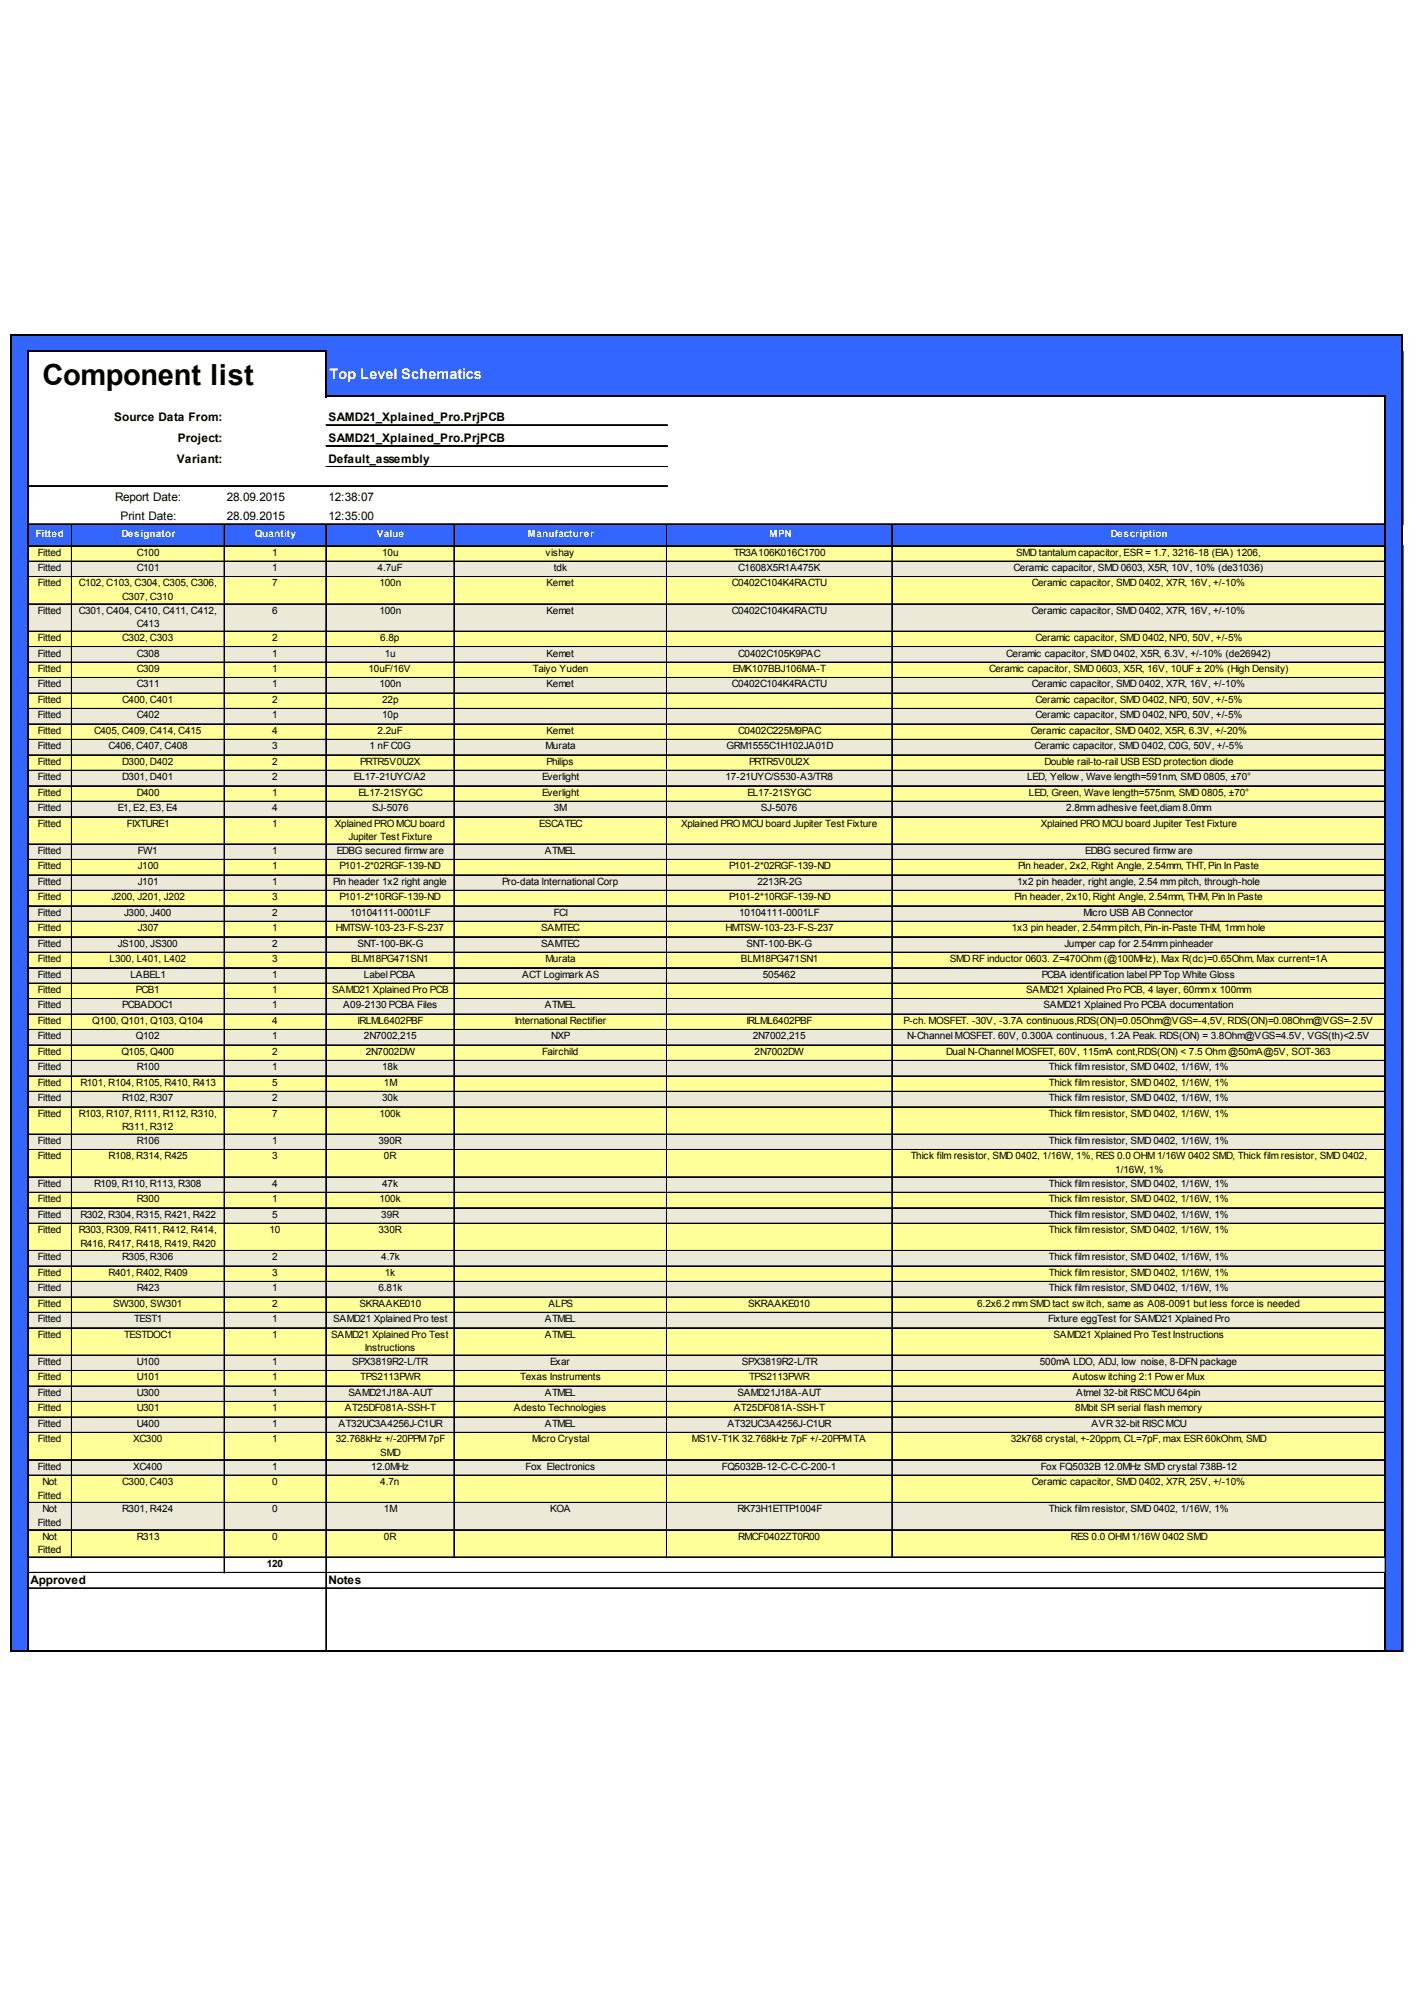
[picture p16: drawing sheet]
<svg xmlns="http://www.w3.org/2000/svg" width="210mm" height="297mm" viewBox="0 0 210 297" stroke-linecap="round" stroke-linejoin="round" font-family="sans-serif">
<defs><g id="words">
<text font-size="4.3" x="6.3" y="57">Component list</text>
<text font-size="2.2" fill="#fff" x="48.8" y="56.1">Top Level Schematics</text>
<g font-size="1.8">
<text x="16.9" y="62.4">Source Data From:</text>
<text x="26.3" y="65.5">Project:</text>
<text x="48.7" y="62.4">SAMD21_Xplained_Pro.PrjPCB</text>
<text x="48.7" y="65.5">SAMD21_Xplained_Pro.PrjPCB</text>
<text x="26.2" y="68.6">Variant:</text>
<text x="48.7" y="68.6">Default_assembly</text>
<text x="17.1" y="74.2">Report Date:</text>
<text x="17.9" y="77.1">Print Date:</text>
<text x="33.6" y="74.2">28.09.2015</text>
<text x="33.6" y="77.1">28.09.2015</text>
<text x="48.7" y="74.2">12:38:07</text>
<text x="48.7" y="77.1">12:35:00</text>
<text x="4.5" y="234.8">Approved</text>
<text x="48.7" y="234.8">Notes</text>
</g>
<g font-size="1.5" fill="#fff">
<text x="5.3" y="79.7">Fitted</text>
<text x="18" y="79.7">Designator</text>
<text x="37.8" y="79.7">Quantity</text>
<text x="55.8" y="79.7">Value</text>
<text x="78.2" y="79.7">Manufacturer</text>
<text x="114" y="79.7">MPN</text>
<text x="164.7" y="79.7">Description</text>
</g>
<g font-size="1.5">
<text x="5.6" y="82.3">Fitted</text>
<text x="20.3" y="82.3">C100</text>
<text x="40.3" y="82.3">1</text>
<text x="56.6" y="82.3">10u</text>
<text x="80.9" y="82.3">vishay</text>
<text x="108.8" y="82.3">TR3A106K016C1700</text>
<text x="150.6" y="82.3">SMD tantalum capacitor, ESR = 1.7, 3216-18 (EIA) 1206,</text>
<text x="5.6" y="84.6">Fitted</text>
<text x="5.6" y="86.9">Fitted</text>
<text x="11.7" y="86.9">C102, C103, C304, C305, C306,</text>
<text x="18.1" y="89">C307, C310</text>
<text x="20.3" y="84.6">C101</text>
<text x="40.3" y="84.6">1</text>
<text x="40.3" y="86.9">7</text>
<text x="56" y="84.6">4.7uF</text>
<text x="56.2" y="86.9">100n</text>
<text x="81" y="86.9">Kemet</text>
<text x="82.1" y="84.6">tdk</text>
<text x="108.5" y="86.9">C0402C104K4RACTU</text>
<text x="109.4" y="84.6">C1608X5R1A475K</text>
<text x="150.2" y="84.6">Ceramic capacitor, SMD 0603, X5R, 10V, 10% (de31036)</text>
<text x="152.9" y="86.9">Ceramic capacitor, SMD 0402, X7R, 16V, +/-10%</text>
<text x="5.6" y="91">Fitted</text>
<text x="5.6" y="95">Fitted</text>
<text x="11.7" y="91">C301, C404, C410, C411, C412,</text>
<text x="18.1" y="95">C302, C303</text>
<text x="20.3" y="93">C413</text>
<text x="40.3" y="91">6</text>
<text x="40.3" y="95">2</text>
<text x="56.2" y="91">100n</text>
<text x="56.4" y="95">6.8p</text>
<text x="81" y="91">Kemet</text>
<text x="108.5" y="91">C0402C104K4RACTU</text>
<text x="152.9" y="91">Ceramic capacitor, SMD 0402, X7R, 16V, +/-10%</text>
<text x="153.5" y="95">Ceramic capacitor, SMD 0402, NP0, 50V, +/-5%</text>
<text x="5.6" y="97.3">Fitted</text>
<text x="5.6" y="99.6">Fitted</text>
<text x="5.6" y="101.9">Fitted</text>
<text x="20.3" y="97.3">C308</text>
<text x="20.3" y="99.6">C309</text>
<text x="20.3" y="101.9">C311</text>
<text x="40.3" y="97.3">1</text>
<text x="40.3" y="99.6">1</text>
<text x="40.3" y="101.9">1</text>
<text x="54.6" y="99.6">10uF/16V</text>
<text x="56.2" y="101.9">100n</text>
<text x="57" y="97.3">1u</text>
<text x="79" y="99.6">Taiyo Yuden</text>
<text x="81" y="97.3">Kemet</text>
<text x="81" y="101.9">Kemet</text>
<text x="108.5" y="101.9">C0402C104K4RACTU</text>
<text x="108.6" y="99.6">EMK107BBJ106MA-T</text>
<text x="109.4" y="97.3">C0402C105K9PAC</text>
<text x="146.6" y="99.6">Ceramic capacitor, SMD 0603, X5R, 16V, 10UF ± 20% (High Density)</text>
<text x="149.2" y="97.3">Ceramic capacitor, SMD 0402, X5R, 6.3V, +/-10% (de26942)</text>
<text x="152.9" y="101.9">Ceramic capacitor, SMD 0402, X7R, 16V, +/-10%</text>
<text x="5.6" y="104.2">Fitted</text>
<text x="5.6" y="106.5">Fitted</text>
<text x="18.1" y="104.2">C400, C401</text>
<text x="20.3" y="106.5">C402</text>
<text x="40.3" y="104.2">2</text>
<text x="40.3" y="106.5">1</text>
<text x="56.6" y="104.2">22p</text>
<text x="56.6" y="106.5">10p</text>
<text x="153.5" y="104.2">Ceramic capacitor, SMD 0402, NP0, 50V, +/-5%</text>
<text x="153.5" y="106.5">Ceramic capacitor, SMD 0402, NP0, 50V, +/-5%</text>
<text x="5.6" y="108.8">Fitted</text>
<text x="5.6" y="111.1">Fitted</text>
<text x="5.6" y="113.4">Fitted</text>
<text x="14" y="108.8">C405, C409, C414, C415</text>
<text x="16.1" y="111.1">C406, C407, C408</text>
<text x="18.1" y="113.4">D300, D402</text>
<text x="40.3" y="108.8">4</text>
<text x="40.3" y="111.1">3</text>
<text x="40.3" y="113.4">2</text>
<text x="53.4" y="113.4">PRTR5V0U2X</text>
<text x="54.8" y="111.1">1 nFC0G</text>
<text x="56" y="108.8">2.2uF</text>
<text x="80.9" y="111.1">Murata</text>
<text x="81" y="108.8">Kemet</text>
<text x="81" y="113.4">Philips</text>
<text x="107.7" y="111.1">GRM1555C1H102JA01D</text>
<text x="109.4" y="108.8">C0402C225M9PAC</text>
<text x="111.1" y="113.4">PRTR5V0U2X</text>
<text x="152.8" y="108.8">Ceramic capacitor, SMD 0402, X5R, 6.3V, +/-20%</text>
<text x="153.3" y="111.1">Ceramic capacitor, SMD 0402, C0G, 50V, +/-5%</text>
<text x="154.8" y="113.4">Double rail-to-rail USB ESD protection diode</text>
<text x="5.6" y="115.6">Fitted</text>
<text x="5.6" y="117.9">Fitted</text>
<text x="18.1" y="115.6">D301, D401</text>
<text x="20.3" y="117.9">D400</text>
<text x="40.3" y="115.6">2</text>
<text x="40.3" y="117.9">1</text>
<text x="52.5" y="115.6">EL17-21UYC/A2</text>
<text x="53.1" y="117.9">EL17-21SYGC</text>
<text x="80.3" y="115.6">Everlight</text>
<text x="80.3" y="117.9">Everlight</text>
<text x="107.6" y="115.6">17-21UYC/S530-A3/TR8</text>
<text x="110.8" y="117.9">EL17-21SYGC</text>
<text x="152.3" y="115.6">LED, Yellow , Wave length=591nm, SMD 0805, ±70°</text>
<text x="152.5" y="117.9">LED, Green, Wave length=575nm, SMD 0805, ±70°</text>
<text x="5.6" y="120.2">Fitted</text>
<text x="5.6" y="122.5">Fitted</text>
<text x="17.5" y="120.2">E1, E2, E3, E4</text>
<text x="18.8" y="122.5">FIXTURE1</text>
<text x="40.3" y="120.2">4</text>
<text x="40.3" y="122.5">1</text>
<text x="49.6" y="122.5">Xplained PRO MCU board</text>
<text x="51.7" y="124.5">Jupiter Test Fixture</text>
<text x="55.2" y="120.2">SJ-5076</text>
<text x="79.9" y="122.5">ESCATEC</text>
<text x="82.1" y="120.2">3M</text>
<text x="101" y="122.5">Xplained PRO MCU board Jupiter Test Fixture</text>
<text x="112.8" y="120.2">SJ-5076</text>
<text x="154.3" y="122.5">Xplained PRO MCU board Jupiter Test Fixture</text>
<text x="158.1" y="120.2">2.8mmadhesive feet,diam8.0mm</text>
<text x="5.6" y="126.6">Fitted</text>
<text x="5.6" y="128.9">Fitted</text>
<text x="5.6" y="131.1">Fitted</text>
<text x="20.4" y="126.6">FW1</text>
<text x="20.4" y="128.9">J100</text>
<text x="20.4" y="131.1">J101</text>
<text x="40.3" y="126.6">1</text>
<text x="40.3" y="128.9">1</text>
<text x="40.3" y="131.1">1</text>
<text x="49.4" y="131.1">Pin header 1x2 right angle</text>
<text x="49.9" y="126.6">EDBG secured firmw are</text>
<text x="50.3" y="128.9">P101-2*02RGF-139-ND</text>
<text x="74.4" y="131.1">Pro-data International Corp</text>
<text x="80.8" y="126.6">ATMEL</text>
<text x="108.1" y="128.9">P101-2*02RGF-139-ND</text>
<text x="112.3" y="131.1">2213R-2G</text>
<text x="150.8" y="131.1">1x2 pin header, right angle, 2.54 mmpitch, through-hole</text>
<text x="150.9" y="128.9">Pin header, 2x2, Right Angle, 2.54mm, THT, Pin In Paste</text>
<text x="160.9" y="126.6">EDBG secured firmw are</text>
<text x="5.6" y="133.4">Fitted</text>
<text x="5.6" y="135.7">Fitted</text>
<text x="16.5" y="133.4">J200, J201, J202</text>
<text x="18.4" y="135.7">J300, J400</text>
<text x="40.3" y="133.4">3</text>
<text x="40.3" y="135.7">2</text>
<text x="50.3" y="133.4">P101-2*10RGF-139-ND</text>
<text x="51.9" y="135.7">10104111-0001LF</text>
<text x="82.1" y="135.7">FCI</text>
<text x="108.1" y="133.4">P101-2*10RGF-139-ND</text>
<text x="109.6" y="135.7">10104111-0001LF</text>
<text x="150.4" y="133.4">Pin header, 2x10, Right Angle, 2.54mm, THM, Pin In Paste</text>
<text x="160.6" y="135.7">Micro USB AB Connector</text>
<text x="5.6" y="138">Fitted</text>
<text x="5.6" y="140.3">Fitted</text>
<text x="5.6" y="142.6">Fitted</text>
<text x="16.2" y="142.6">L300, L401, L402</text>
<text x="17.5" y="140.3">JS100, JS300</text>
<text x="20.4" y="138">J307</text>
<text x="40.3" y="138">1</text>
<text x="40.3" y="140.3">2</text>
<text x="40.3" y="142.6">3</text>
<text x="49.8" y="138">HMTSW-103-23-F-S-237</text>
<text x="52.1" y="142.6">BLM18PG471SN1</text>
<text x="53" y="140.3">SNT-100-BK-G</text>
<text x="80.2" y="138">SAMTEC</text>
<text x="80.2" y="140.3">SAMTEC</text>
<text x="80.9" y="142.6">Murata</text>
<text x="107.6" y="138">HMTSW-103-23-F-S-237</text>
<text x="109.8" y="142.6">BLM18PG471SN1</text>
<text x="110.6" y="140.3">SNT-100-BK-G</text>
<text x="140.8" y="142.6">SMDRF inductor 0603. Z=470Ohm (@100MHz), Max R(dc)=0.65Ohm, Max current=1A</text>
<text x="150" y="138">1x3 pin header, 2.54mmpitch, Pin-in-Paste THM, 1mmhole</text>
<text x="157.8" y="140.3">Jumper cap for 2.54mmpinheader</text>
<text x="5.6" y="144.9">Fitted</text>
<text x="5.6" y="147.2">Fitted</text>
<text x="5.6" y="149.5">Fitted</text>
<text x="18.1" y="149.5">PCBADOC1</text>
<text x="19.3" y="144.9">LABEL1</text>
<text x="20.1" y="147.2">PCB1</text>
<text x="40.3" y="144.9">1</text>
<text x="40.3" y="147.2">1</text>
<text x="40.3" y="149.5">1</text>
<text x="49.2" y="147.2">SAMD21 Xplained Pro PCB</text>
<text x="50.9" y="149.5">A09-2130 PCBA Files</text>
<text x="54" y="144.9">Label PCBA</text>
<text x="77.4" y="144.9">ACT Logimark AS</text>
<text x="80.8" y="149.5">ATMEL</text>
<text x="113.1" y="144.9">505462</text>
<text x="152.1" y="147.2">SAMD21 Xplained Pro PCB, 4 layer, 60mm x 100mm</text>
<text x="154.4" y="144.9">PCBA identification label PPTop White Gloss</text>
<text x="154.7" y="149.5">SAMD21 Xplained Pro PCBA documentation</text>
<text x="5.6" y="151.8">Fitted</text>
<text x="5.6" y="154.1">Fitted</text>
<text x="13.7" y="151.8">Q100, Q101, Q103, Q104</text>
<text x="20.1" y="154.1">Q102</text>
<text x="40.3" y="151.8">4</text>
<text x="40.3" y="154.1">1</text>
<text x="53" y="151.8">IRLML6402PBF</text>
<text x="54" y="154.1">2N7002,215</text>
<text x="76.3" y="151.8">International Rectifier</text>
<text x="81.7" y="154.1">NXP</text>
<text x="110.6" y="151.8">IRLML6402PBF</text>
<text x="111.6" y="154.1">2N7002,215</text>
<text x="133.9" y="151.8">P-ch. MOSFET. -30V, -3.7A continuous,RDS(ON)=0.05Ohm@VGS=-4,5V, RDS(ON)=0.08Ohm@VGS=-2.5V</text>
<text x="134.5" y="154.1">N-Channel MOSFET. 60V, 0.300A continuous, 1.2A Peak. RDS(ON) = 3.8Ohm@VGS=4.5V, VGS(th)&lt;2.5V</text>
<text x="5.6" y="156.4">Fitted</text>
<text x="5.6" y="158.6">Fitted</text>
<text x="5.6" y="160.9">Fitted</text>
<text x="11.9" y="160.9">R101, R104, R105, R410, R413</text>
<text x="18" y="156.4">Q105, Q400</text>
<text x="20.3" y="158.6">R100</text>
<text x="40.3" y="156.4">2</text>
<text x="40.3" y="158.6">1</text>
<text x="40.3" y="160.9">5</text>
<text x="54.2" y="156.4">2N7002DW</text>
<text x="56.6" y="158.6">18k</text>
<text x="56.9" y="160.9">1M</text>
<text x="80.3" y="156.4">Fairchild</text>
<text x="111.9" y="156.4">2N7002DW</text>
<text x="140.3" y="156.4">Dual N-Channel MOSFET, 60V, 115mA cont,RDS(ON) &lt; 7.5 Ohm@50mA@5V, SOT-363</text>
<text x="155.5" y="158.6">Thick film resistor, SMD 0402, 1/16W, 1%</text>
<text x="155.5" y="160.9">Thick film resistor, SMD 0402, 1/16W, 1%</text>
<text x="5.6" y="163.2">Fitted</text>
<text x="5.6" y="165.5">Fitted</text>
<text x="11.7" y="165.5">R103, R107, R111, R112, R310,</text>
<text x="18.1" y="163.2">R102, R307</text>
<text x="18.1" y="167.5">R311, R312</text>
<text x="40.3" y="163.2">2</text>
<text x="40.3" y="165.5">7</text>
<text x="56.2" y="165.5">100k</text>
<text x="56.6" y="163.2">30k</text>
<text x="155.5" y="163.2">Thick film resistor, SMD 0402, 1/16W, 1%</text>
<text x="155.5" y="165.5">Thick film resistor, SMD 0402, 1/16W, 1%</text>
<text x="5.6" y="169.6">Fitted</text>
<text x="5.6" y="171.9">Fitted</text>
<text x="16.1" y="171.9">R108, R314, R425</text>
<text x="20.3" y="169.6">R106</text>
<text x="40.3" y="169.6">1</text>
<text x="40.3" y="171.9">3</text>
<text x="56.1" y="169.6">390R</text>
<text x="56.9" y="171.9">0R</text>
<text x="135" y="171.9">Thick film resistor, SMD 0402, 1/16W, 1%, RES 0.0 OHM1/16W 0402 SMD, Thick film resistor, SMD 0402,</text>
<text x="155.5" y="169.6">Thick film resistor, SMD 0402, 1/16W, 1%</text>
<text x="165.3" y="173.9">1/16W, 1%</text>
<text x="5.6" y="175.9">Fitted</text>
<text x="5.6" y="178.2">Fitted</text>
<text x="14" y="175.9">R109, R110, R113, R308</text>
<text x="20.3" y="178.2">R300</text>
<text x="40.3" y="175.9">4</text>
<text x="40.3" y="178.2">1</text>
<text x="56.2" y="178.2">100k</text>
<text x="56.6" y="175.9">47k</text>
<text x="155.5" y="175.9">Thick film resistor, SMD 0402, 1/16W, 1%</text>
<text x="155.5" y="178.2">Thick film resistor, SMD 0402, 1/16W, 1%</text>
<text x="5.6" y="180.5">Fitted</text>
<text x="5.6" y="182.8">Fitted</text>
<text x="11.7" y="182.8">R303, R309, R411, R412, R414,</text>
<text x="11.9" y="180.5">R302, R304, R315, R421, R422</text>
<text x="11.9" y="184.8">R416, R417, R418, R419, R420</text>
<text x="39.9" y="182.8">10</text>
<text x="40.3" y="180.5">5</text>
<text x="56.1" y="182.8">330R</text>
<text x="56.5" y="180.5">39R</text>
<text x="155.5" y="180.5">Thick film resistor, SMD 0402, 1/16W, 1%</text>
<text x="155.5" y="182.8">Thick film resistor, SMD 0402, 1/16W, 1%</text>
<text x="5.6" y="186.8">Fitted</text>
<text x="5.6" y="189.1">Fitted</text>
<text x="5.6" y="191.4">Fitted</text>
<text x="16.1" y="189.1">R401, R402, R409</text>
<text x="18.1" y="186.8">R305, R306</text>
<text x="20.3" y="191.4">R423</text>
<text x="40.3" y="186.8">2</text>
<text x="40.3" y="189.1">3</text>
<text x="40.3" y="191.4">1</text>
<text x="56.1" y="191.4">6.81k</text>
<text x="56.5" y="186.8">4.7k</text>
<text x="57" y="189.1">1k</text>
<text x="155.5" y="186.8">Thick film resistor, SMD 0402, 1/16W, 1%</text>
<text x="155.5" y="189.1">Thick film resistor, SMD 0402, 1/16W, 1%</text>
<text x="155.5" y="191.4">Thick film resistor, SMD 0402, 1/16W, 1%</text>
<text x="5.6" y="193.7">Fitted</text>
<text x="5.6" y="196">Fitted</text>
<text x="16.8" y="193.7">SW300, SW301</text>
<text x="19.9" y="196">TEST1</text>
<text x="40.3" y="193.7">2</text>
<text x="40.3" y="196">1</text>
<text x="49.4" y="196">SAMD21 Xplained Pro test</text>
<text x="53.3" y="193.7">SKRAAKE010</text>
<text x="80.8" y="196">ATMEL</text>
<text x="81.3" y="193.7">ALPS</text>
<text x="110.9" y="193.7">SKRAAKE010</text>
<text x="144.9" y="193.7">6.2x6.2 mmSMD tact sw itch, same as A08-0091 but less force is needed</text>
<text x="155.4" y="196">Fixture eggTest for SAMD21 Xplained Pro</text>
<text x="5.6" y="198.3">Fitted</text>
<text x="5.6" y="202.3">Fitted</text>
<text x="18.4" y="198.3">TESTDOC1</text>
<text x="20.3" y="202.3">U100</text>
<text x="40.3" y="198.3">1</text>
<text x="40.3" y="202.3">1</text>
<text x="49.1" y="198.3">SAMD21 Xplained Pro Test</text>
<text x="52.2" y="202.3">SPX3819R2-L/TR</text>
<text x="54.1" y="200.3">Instructions</text>
<text x="80.8" y="198.3">ATMEL</text>
<text x="81.6" y="202.3">Exar</text>
<text x="110" y="202.3">SPX3819R2-L/TR</text>
<text x="154.1" y="202.3">500mA LDO, ADJ, low noise, 8-DFN package</text>
<text x="156.2" y="198.3">SAMD21 Xplained Pro Test Instructions</text>
<text x="5.6" y="204.6">Fitted</text>
<text x="5.6" y="206.9">Fitted</text>
<text x="5.6" y="209.2">Fitted</text>
<text x="20.3" y="204.6">U101</text>
<text x="20.3" y="206.9">U300</text>
<text x="20.3" y="209.2">U301</text>
<text x="40.3" y="204.6">1</text>
<text x="40.3" y="206.9">1</text>
<text x="40.3" y="209.2">1</text>
<text x="51.1" y="209.2">AT25DF081A-SSH-T</text>
<text x="51.7" y="206.9">SAMD21J18A-AUT</text>
<text x="53.4" y="204.6">TPS2113PWR</text>
<text x="76.2" y="209.2">Adesto Technologies</text>
<text x="77.1" y="204.6">Texas Instruments</text>
<text x="80.8" y="206.9">ATMEL</text>
<text x="108.8" y="209.2">AT25DF081A-SSH-T</text>
<text x="109.3" y="206.9">SAMD21J18A-AUT</text>
<text x="111.1" y="204.6">TPS2113PWR</text>
<text x="159" y="204.6">Autosw itching 2:1 Pow er Mux</text>
<text x="159.4" y="209.2">8Mbit SPI serial flash memory</text>
<text x="159.5" y="206.9">Atmel 32-bit RISCMCU 64pin</text>
<text x="5.6" y="211.5">Fitted</text>
<text x="5.6" y="213.8">Fitted</text>
<text x="19.7" y="213.8">XC300</text>
<text x="20.3" y="211.5">U400</text>
<text x="40.3" y="211.5">1</text>
<text x="40.3" y="213.8">1</text>
<text x="49.8" y="213.8">32.768kHz +/-20PPM7pF</text>
<text x="50.2" y="211.5">AT32UC3A4256J-C1UR</text>
<text x="56.4" y="215.8">SMD</text>
<text x="78.9" y="213.8">Micro Crystal</text>
<text x="80.8" y="211.5">ATMEL</text>
<text x="102.6" y="213.8">MS1V-T1K 32.768kHz 7pF +/-20PPMTA</text>
<text x="107.8" y="211.5">AT32UC3A4256J-C1UR</text>
<text x="149.8" y="213.8">32k768 crystal, +-20ppm, CL=7pF, max ESR 60kOhm, SMD</text>
<text x="161.8" y="211.5">AVR 32-bit RISCMCU</text>
<text x="5.6" y="217.8">Fitted</text>
<text x="6.3" y="220.1">Not</text>
<text x="18.1" y="220.1">C300, C403</text>
<text x="19.7" y="217.8">XC400</text>
<text x="40.3" y="217.8">1</text>
<text x="40.3" y="220.1">0</text>
<text x="55" y="217.8">12.0MHz</text>
<text x="56.4" y="220.1">4.7n</text>
<text x="77.9" y="217.8">Fox Electronics</text>
<text x="107" y="217.8">FQ5032B-12-C-C-C-200-1</text>
<text x="152.9" y="220.1">Ceramic capacitor, SMD 0402, X7R, 25V, +/-10%</text>
<text x="154.3" y="217.8">Fox FQ5032B 12.0MHz SMD crystal 738B-12</text>
<text x="5.6" y="222.1">Fitted</text>
<text x="5.6" y="226.2">Fitted</text>
<text x="6.3" y="224.2">Not</text>
<text x="18.1" y="224.2">R301, R424</text>
<text x="40.3" y="224.2">0</text>
<text x="56.9" y="224.2">1M</text>
<text x="81.6" y="224.2">KOA</text>
<text x="109.3" y="224.2">RK73H1ETTP1004F</text>
<text x="155.5" y="224.2">Thick film resistor, SMD 0402, 1/16W, 1%</text>
<text x="5.6" y="230.2">Fitted</text>
<text x="6.3" y="228.2">Not</text>
<text x="20.3" y="228.2">R313</text>
<text x="39.5" y="232.2">120</text>
<text x="40.3" y="228.2">0</text>
<text x="56.9" y="228.2">0R</text>
<text x="109.4" y="228.2">RMCF0402ZT0R00</text>
<text x="158.7" y="228.2">RES 0.0 OHM1/16W 0402 SMD</text>
</g>
</g></defs>
<g fill="#36f">
<path d="M1.6 49.7h206.4v2.5h-206.4z"/>
<path d="M1.6 52h2.7v6.9h-2.7z"/>
</g>
<path d="M4.1 52h44.3v6.9h-44.3z" fill="#fff"/>
<g fill="#36f">
<path d="M48.3 52h159.7v6.9h-159.7z"/>
<path d="M1.6 58.8h2.7v10.5h-2.7z"/>
</g>
<g fill="#fff">
<path d="M4.1 58.8h29.2v10.5h-29.2z"/>
<path d="M48.3 58.8h157.2v10.5h-157.2z"/>
</g>
<g fill="#36f">
<path d="M205.3 58.8h2.7v10.5h-2.7z"/>
<path d="M1.6 69.1h2.7v8.7h-2.7z"/>
</g>
<path d="M4.1 69.1h201.4v8.7h-201.4z" fill="#fff"/>
<g fill="#36f">
<path d="M205.3 69.1h2.7v8.7h-2.7z"/>
<path d="M1.6 77.6h206.4v3.4h-206.4z"/>
<path d="M1.6 80.9h2.7v2.4h-2.7z"/>
</g>
<path d="M4.1 80.9h201.4v2.4h-201.4z" fill="#ff9"/>
<g fill="#36f">
<path d="M205.3 80.9h2.7v2.4h-2.7z"/>
<path d="M1.6 83.2h2.7v2.4h-2.7z"/>
</g>
<path d="M4.1 83.2h201.4v2.4h-201.4z" fill="#ece9d8"/>
<g fill="#36f">
<path d="M205.3 83.2h2.7v2.4h-2.7z"/>
<path d="M1.6 85.5h2.7v4.1h-2.7z"/>
</g>
<path d="M4.1 85.5h201.4v4.1h-201.4z" fill="#ff9"/>
<g fill="#36f">
<path d="M205.3 85.5h2.7v4.1h-2.7z"/>
<path d="M1.6 89.5h2.7v4.2h-2.7z"/>
</g>
<path d="M4.1 89.5h201.4v4.2h-201.4z" fill="#ece9d8"/>
<g fill="#36f">
<path d="M205.3 89.5h2.7v4.2h-2.7z"/>
<path d="M1.6 93.5h2.7v2.5h-2.7z"/>
</g>
<path d="M4.1 93.5h201.4v2.5h-201.4z" fill="#ff9"/>
<g fill="#36f">
<path d="M205.3 93.5h2.7v2.5h-2.7z"/>
<path d="M1.6 95.8h2.7v2.5h-2.7z"/>
</g>
<path d="M4.1 95.8h201.4v2.5h-201.4z" fill="#ece9d8"/>
<g fill="#36f">
<path d="M205.3 95.8h2.7v2.5h-2.7z"/>
<path d="M1.6 98.1h2.7v2.5h-2.7z"/>
</g>
<path d="M4.1 98.1h201.4v2.5h-201.4z" fill="#ff9"/>
<g fill="#36f">
<path d="M205.3 98.1h2.7v2.5h-2.7z"/>
<path d="M1.6 100.4h2.7v2.4h-2.7z"/>
</g>
<path d="M4.1 100.4h201.4v2.4h-201.4z" fill="#ece9d8"/>
<g fill="#36f">
<path d="M205.3 100.4h2.7v2.4h-2.7z"/>
<path d="M1.6 102.7h2.7v2.4h-2.7z"/>
</g>
<path d="M4.1 102.7h201.4v2.4h-201.4z" fill="#ff9"/>
<g fill="#36f">
<path d="M205.3 102.7h2.7v2.4h-2.7z"/>
<path d="M1.6 105h2.7v2.4h-2.7z"/>
</g>
<path d="M4.1 105h201.4v2.4h-201.4z" fill="#ece9d8"/>
<g fill="#36f">
<path d="M205.3 105h2.7v2.4h-2.7z"/>
<path d="M1.6 107.3h2.7v2.4h-2.7z"/>
</g>
<path d="M4.1 107.3h201.4v2.4h-201.4z" fill="#ff9"/>
<g fill="#36f">
<path d="M205.3 107.3h2.7v2.4h-2.7z"/>
<path d="M1.6 109.6h2.7v2.4h-2.7z"/>
</g>
<path d="M4.1 109.6h201.4v2.4h-201.4z" fill="#ece9d8"/>
<g fill="#36f">
<path d="M205.3 109.6h2.7v2.4h-2.7z"/>
<path d="M1.6 111.9h2.7v2.4h-2.7z"/>
</g>
<path d="M4.1 111.9h201.4v2.4h-201.4z" fill="#ff9"/>
<g fill="#36f">
<path d="M205.3 111.9h2.7v2.4h-2.7z"/>
<path d="M1.6 114.2h2.7v2.4h-2.7z"/>
</g>
<path d="M4.1 114.2h201.4v2.4h-201.4z" fill="#ece9d8"/>
<g fill="#36f">
<path d="M205.3 114.2h2.7v2.4h-2.7z"/>
<path d="M1.6 116.5h2.7v2.4h-2.7z"/>
</g>
<path d="M4.1 116.5h201.4v2.4h-201.4z" fill="#ff9"/>
<g fill="#36f">
<path d="M205.3 116.5h2.7v2.4h-2.7z"/>
<path d="M1.6 118.7h2.7v2.5h-2.7z"/>
</g>
<path d="M4.1 118.7h201.4v2.5h-201.4z" fill="#ece9d8"/>
<g fill="#36f">
<path d="M205.3 118.7h2.7v2.5h-2.7z"/>
<path d="M1.6 121h2.7v4.2h-2.7z"/>
</g>
<path d="M4.1 121h201.4v4.2h-201.4z" fill="#ff9"/>
<g fill="#36f">
<path d="M205.3 121h2.7v4.2h-2.7z"/>
<path d="M1.6 125.1h2.7v2.4h-2.7z"/>
</g>
<path d="M4.1 125.1h201.4v2.4h-201.4z" fill="#ece9d8"/>
<g fill="#36f">
<path d="M205.3 125.1h2.7v2.4h-2.7z"/>
<path d="M1.6 127.4h2.7v2.4h-2.7z"/>
</g>
<path d="M4.1 127.4h201.4v2.4h-201.4z" fill="#ff9"/>
<g fill="#36f">
<path d="M205.3 127.4h2.7v2.4h-2.7z"/>
<path d="M1.6 129.7h2.7v2.4h-2.7z"/>
</g>
<path d="M4.1 129.7h201.4v2.4h-201.4z" fill="#ece9d8"/>
<g fill="#36f">
<path d="M205.3 129.7h2.7v2.4h-2.7z"/>
<path d="M1.6 132h2.7v2.4h-2.7z"/>
</g>
<path d="M4.1 132h201.4v2.4h-201.4z" fill="#ff9"/>
<g fill="#36f">
<path d="M205.3 132h2.7v2.4h-2.7z"/>
<path d="M1.6 134.3h2.7v2.4h-2.7z"/>
</g>
<path d="M4.1 134.3h201.4v2.4h-201.4z" fill="#ece9d8"/>
<g fill="#36f">
<path d="M205.3 134.3h2.7v2.4h-2.7z"/>
<path d="M1.6 136.5h2.7v2.5h-2.7z"/>
</g>
<path d="M4.1 136.5h201.4v2.5h-201.4z" fill="#ff9"/>
<g fill="#36f">
<path d="M205.3 136.5h2.7v2.5h-2.7z"/>
<path d="M1.6 138.8h2.7v2.5h-2.7z"/>
</g>
<path d="M4.1 138.8h201.4v2.5h-201.4z" fill="#ece9d8"/>
<g fill="#36f">
<path d="M205.3 138.8h2.7v2.5h-2.7z"/>
<path d="M1.6 141.1h2.7v2.5h-2.7z"/>
</g>
<path d="M4.1 141.1h201.4v2.5h-201.4z" fill="#ff9"/>
<g fill="#36f">
<path d="M205.3 141.1h2.7v2.5h-2.7z"/>
<path d="M1.6 143.4h2.7v2.4h-2.7z"/>
</g>
<path d="M4.1 143.4h201.4v2.4h-201.4z" fill="#ece9d8"/>
<g fill="#36f">
<path d="M205.3 143.4h2.7v2.4h-2.7z"/>
<path d="M1.6 145.7h2.7v2.4h-2.7z"/>
</g>
<path d="M4.1 145.7h201.4v2.4h-201.4z" fill="#ff9"/>
<g fill="#36f">
<path d="M205.3 145.7h2.7v2.4h-2.7z"/>
<path d="M1.6 148h2.7v2.4h-2.7z"/>
</g>
<path d="M4.1 148h201.4v2.4h-201.4z" fill="#ece9d8"/>
<g fill="#36f">
<path d="M205.3 148h2.7v2.4h-2.7z"/>
<path d="M1.6 150.3h2.7v2.4h-2.7z"/>
</g>
<path d="M4.1 150.3h201.4v2.4h-201.4z" fill="#ff9"/>
<g fill="#36f">
<path d="M205.3 150.3h2.7v2.4h-2.7z"/>
<path d="M1.6 152.6h2.7v2.4h-2.7z"/>
</g>
<path d="M4.1 152.6h201.4v2.4h-201.4z" fill="#ece9d8"/>
<g fill="#36f">
<path d="M205.3 152.6h2.7v2.4h-2.7z"/>
<path d="M1.6 154.9h2.7v2.4h-2.7z"/>
</g>
<path d="M4.1 154.9h201.4v2.4h-201.4z" fill="#ff9"/>
<g fill="#36f">
<path d="M205.3 154.9h2.7v2.4h-2.7z"/>
<path d="M1.6 157.2h2.7v2.4h-2.7z"/>
</g>
<path d="M4.1 157.2h201.4v2.4h-201.4z" fill="#ece9d8"/>
<g fill="#36f">
<path d="M205.3 157.2h2.7v2.4h-2.7z"/>
<path d="M1.6 159.5h2.7v2.4h-2.7z"/>
</g>
<path d="M4.1 159.5h201.4v2.4h-201.4z" fill="#ff9"/>
<g fill="#36f">
<path d="M205.3 159.5h2.7v2.4h-2.7z"/>
<path d="M1.6 161.8h2.7v2.4h-2.7z"/>
</g>
<path d="M4.1 161.8h201.4v2.4h-201.4z" fill="#ece9d8"/>
<g fill="#36f">
<path d="M205.3 161.8h2.7v2.4h-2.7z"/>
<path d="M1.6 164h2.7v4.2h-2.7z"/>
</g>
<path d="M4.1 164h201.4v4.2h-201.4z" fill="#ff9"/>
<g fill="#36f">
<path d="M205.3 164h2.7v4.2h-2.7z"/>
<path d="M1.6 168.1h2.7v2.4h-2.7z"/>
</g>
<path d="M4.1 168.1h201.4v2.4h-201.4z" fill="#ece9d8"/>
<g fill="#36f">
<path d="M205.3 168.1h2.7v2.4h-2.7z"/>
<path d="M1.6 170.4h2.7v4.2h-2.7z"/>
</g>
<path d="M4.1 170.4h201.4v4.2h-201.4z" fill="#ff9"/>
<g fill="#36f">
<path d="M205.3 170.4h2.7v4.2h-2.7z"/>
<path d="M1.6 174.4h2.7v2.4h-2.7z"/>
</g>
<path d="M4.1 174.4h201.4v2.4h-201.4z" fill="#ece9d8"/>
<g fill="#36f">
<path d="M205.3 174.4h2.7v2.4h-2.7z"/>
<path d="M1.6 176.7h2.7v2.4h-2.7z"/>
</g>
<path d="M4.1 176.7h201.4v2.4h-201.4z" fill="#ff9"/>
<g fill="#36f">
<path d="M205.3 176.7h2.7v2.4h-2.7z"/>
<path d="M1.6 179h2.7v2.4h-2.7z"/>
</g>
<path d="M4.1 179h201.4v2.4h-201.4z" fill="#ece9d8"/>
<g fill="#36f">
<path d="M205.3 179h2.7v2.4h-2.7z"/>
<path d="M1.6 181.3h2.7v4.2h-2.7z"/>
</g>
<path d="M4.1 181.3h201.4v4.2h-201.4z" fill="#ff9"/>
<g fill="#36f">
<path d="M205.3 181.3h2.7v4.2h-2.7z"/>
<path d="M1.6 185.3h2.7v2.5h-2.7z"/>
</g>
<path d="M4.1 185.3h201.4v2.5h-201.4z" fill="#ece9d8"/>
<g fill="#36f">
<path d="M205.3 185.3h2.7v2.5h-2.7z"/>
<path d="M1.6 187.6h2.7v2.5h-2.7z"/>
</g>
<path d="M4.1 187.6h201.4v2.5h-201.4z" fill="#ff9"/>
<g fill="#36f">
<path d="M205.3 187.6h2.7v2.5h-2.7z"/>
<path d="M1.6 189.9h2.7v2.5h-2.7z"/>
</g>
<path d="M4.1 189.9h201.4v2.5h-201.4z" fill="#ece9d8"/>
<g fill="#36f">
<path d="M205.3 189.9h2.7v2.5h-2.7z"/>
<path d="M1.6 192.2h2.7v2.4h-2.7z"/>
</g>
<path d="M4.1 192.2h201.4v2.4h-201.4z" fill="#ff9"/>
<g fill="#36f">
<path d="M205.3 192.2h2.7v2.4h-2.7z"/>
<path d="M1.6 194.5h2.7v2.4h-2.7z"/>
</g>
<path d="M4.1 194.5h201.4v2.4h-201.4z" fill="#ece9d8"/>
<g fill="#36f">
<path d="M205.3 194.5h2.7v2.4h-2.7z"/>
<path d="M1.6 196.8h2.7v4.2h-2.7z"/>
</g>
<path d="M4.1 196.8h201.4v4.2h-201.4z" fill="#ff9"/>
<g fill="#36f">
<path d="M205.3 196.8h2.7v4.2h-2.7z"/>
<path d="M1.6 200.8h2.7v2.5h-2.7z"/>
</g>
<path d="M4.1 200.8h201.4v2.5h-201.4z" fill="#ece9d8"/>
<g fill="#36f">
<path d="M205.3 200.8h2.7v2.5h-2.7z"/>
<path d="M1.6 203.1h2.7v2.5h-2.7z"/>
</g>
<path d="M4.1 203.1h201.4v2.5h-201.4z" fill="#ff9"/>
<g fill="#36f">
<path d="M205.3 203.1h2.7v2.5h-2.7z"/>
<path d="M1.6 205.4h2.7v2.5h-2.7z"/>
</g>
<path d="M4.1 205.4h201.4v2.5h-201.4z" fill="#ece9d8"/>
<g fill="#36f">
<path d="M205.3 205.4h2.7v2.5h-2.7z"/>
<path d="M1.6 207.7h2.7v2.4h-2.7z"/>
</g>
<path d="M4.1 207.7h201.4v2.4h-201.4z" fill="#ff9"/>
<g fill="#36f">
<path d="M205.3 207.7h2.7v2.4h-2.7z"/>
<path d="M1.6 210h2.7v2.4h-2.7z"/>
</g>
<path d="M4.1 210h201.4v2.4h-201.4z" fill="#ece9d8"/>
<g fill="#36f">
<path d="M205.3 210h2.7v2.4h-2.7z"/>
<path d="M1.6 212.3h2.7v4.2h-2.7z"/>
</g>
<path d="M4.1 212.3h201.4v4.2h-201.4z" fill="#ff9"/>
<g fill="#36f">
<path d="M205.3 212.3h2.7v4.2h-2.7z"/>
<path d="M1.6 216.3h2.7v2.5h-2.7z"/>
</g>
<path d="M4.1 216.3h201.4v2.5h-201.4z" fill="#ece9d8"/>
<g fill="#36f">
<path d="M205.3 216.3h2.7v2.5h-2.7z"/>
<path d="M1.6 218.6h2.7v4.2h-2.7z"/>
</g>
<path d="M4.1 218.6h201.4v4.2h-201.4z" fill="#ff9"/>
<g fill="#36f">
<path d="M205.3 218.6h2.7v4.2h-2.7z"/>
<path d="M1.6 222.7h2.7v4.2h-2.7z"/>
</g>
<path d="M4.1 222.7h201.4v4.2h-201.4z" fill="#ece9d8"/>
<g fill="#36f">
<path d="M205.3 222.7h2.7v4.2h-2.7z"/>
<path d="M1.6 226.7h2.7v4.2h-2.7z"/>
</g>
<path d="M4.1 226.7h201.4v4.2h-201.4z" fill="#ff9"/>
<g fill="#36f">
<path d="M205.3 226.7h2.7v4.2h-2.7z"/>
<path d="M1.6 230.8h2.7v14h-2.7z"/>
<path d="M205.3 230.8h2.7v14h-2.7z"/>
</g>
<path d="M4.1 51.9v179M4.3 52h44.1M48.3 52.2v6.7M48.4 58.8h157.1M205.3 58.9v172M207.9 49.7v195.1M4.1 233.1v11.7M205.3 233.1v11.7M1.7 244.7h206.3" fill="none" stroke="#000" stroke-width=".27"/>
<g fill="none" stroke="#000" stroke-width=".15">
<path d="M4.3 72h94.6M4.3 77.6h200.9M4.3 77.7h200.9M10.6 77.8v153.1M10.7 77.8v153.1M33.2 77.8v155.4M33.3 77.8v155.4M48.3 77.8v166.7M48.3 62.9h50.6M48.3 63h50.6M48.3 66h50.6M48.3 66.1h50.6"/>
<path d="M48.3 69.1h50.6M48.3 69.2h50.6M48.4 77.8v166.7M67.3 77.8v153.1M67.4 77.8v153.1M98.8 77.8v153.1M98.9 77.8v153.1M132.2 77.8v153.1M132.3 77.8v153.1M4.3 83.2h6.3M4.3 85.5h6.3M4.3 89.5h6.3"/>
<path d="M4.3 89.6h6.3M4.3 93.5h6.3M4.3 93.6h6.3M4.3 95.8h6.3M4.3 95.9h6.3M4.3 98.1h6.3M4.3 98.2h6.3M4.3 80.9h200.9M10.7 83.2h22.5M10.7 85.5h22.5M10.7 89.5h22.5M10.7 89.6h22.5"/>
<path d="M10.7 93.5h22.5M10.7 93.6h22.5M10.7 95.8h22.5M10.7 95.9h22.5M10.7 98.1h22.5M10.7 98.2h22.5M33.3 83.2h15M33.3 85.5h15M33.3 89.5h15M33.3 89.6h15M33.3 93.5h15M33.3 93.6h15"/>
<path d="M33.3 95.8h15M33.3 95.9h15M33.3 98.1h15M33.3 98.2h15M48.4 83.2h18.9M48.4 85.5h18.9M48.4 89.5h18.9M48.4 89.6h18.9M48.4 93.5h18.9M48.4 93.6h18.9M48.4 95.8h18.9M48.4 95.9h18.9"/>
<path d="M48.4 98.1h18.9M48.4 98.2h18.9M67.4 83.2h31.4M67.4 85.5h31.4M67.4 89.5h31.4M67.4 89.6h31.4M67.4 93.5h31.4M67.4 93.6h31.4M67.4 95.8h31.4M67.4 95.9h31.4M67.4 98.1h31.4M67.4 98.2h31.4"/>
<path d="M98.9 83.2h33.3M98.9 85.5h33.3M98.9 89.5h33.3M98.9 89.6h33.3M98.9 93.5h33.3M98.9 93.6h33.3M98.9 95.8h33.3M98.9 95.9h33.3M98.9 98.1h33.3M98.9 98.2h33.3M132.3 83.2h72.9M132.3 85.5h72.9"/>
<path d="M132.3 89.5h72.9M132.3 89.6h72.9M132.3 93.5h72.9M132.3 93.6h72.9M132.3 95.8h72.9M132.3 95.9h72.9M132.3 98.1h72.9M132.3 98.2h72.9M4.3 100.4h6.3M4.3 100.5h6.3M4.3 102.7h6.3M4.3 102.8h6.3"/>
<path d="M4.3 105h6.3M4.3 105.1h6.3M4.3 107.3h6.3M4.3 107.4h6.3M4.3 109.6h6.3M4.3 111.9h6.3M4.3 114.2h6.3M4.3 116.5h6.3M4.3 118.7h6.3M4.3 118.8h6.3M10.7 100.4h22.5M10.7 100.5h22.5"/>
<path d="M10.7 102.7h22.5M10.7 102.8h22.5M10.7 105h22.5M10.7 105.1h22.5M10.7 107.3h22.5M10.7 107.4h22.5M10.7 109.6h22.5M10.7 111.9h22.5M10.7 114.2h22.5M10.7 116.5h22.5M10.7 118.7h22.5M10.7 118.8h22.5"/>
<path d="M33.3 100.4h15M33.3 100.5h15M33.3 102.7h15M33.3 102.8h15M33.3 105h15M33.3 105.1h15M33.3 107.3h15M33.3 107.4h15M33.3 109.6h15M33.3 111.9h15M33.3 114.2h15M33.3 116.5h15"/>
<path d="M33.3 118.7h15M33.3 118.8h15M48.4 100.4h18.9M48.4 100.5h18.9M48.4 102.7h18.9M48.4 102.8h18.9M48.4 105h18.9M48.4 105.1h18.9M48.4 107.3h18.9M48.4 107.4h18.9M48.4 109.6h18.9M48.4 111.9h18.9"/>
<path d="M48.4 114.2h18.9M48.4 116.5h18.9M48.4 118.7h18.9M48.4 118.8h18.9M67.4 100.4h31.4M67.4 100.5h31.4M67.4 102.7h31.4M67.4 102.8h31.4M67.4 105h31.4M67.4 105.1h31.4M67.4 107.3h31.4M67.4 107.4h31.4"/>
<path d="M67.4 109.6h31.4M67.4 111.9h31.4M67.4 114.2h31.4M67.4 116.5h31.4M67.4 118.7h31.4M67.4 118.8h31.4M98.9 100.4h33.3M98.9 100.5h33.3M98.9 102.7h33.3M98.9 102.8h33.3M98.9 105h33.3M98.9 105.1h33.3"/>
<path d="M98.9 107.3h33.3M98.9 107.4h33.3M98.9 109.6h33.3M98.9 111.9h33.3M98.9 114.2h33.3M98.9 116.5h33.3M98.9 118.7h33.3M98.9 118.8h33.3M132.3 100.4h72.9M132.3 100.5h72.9M132.3 102.7h72.9M132.3 102.8h72.9"/>
<path d="M132.3 105h72.9M132.3 105.1h72.9M132.3 107.3h72.9M132.3 107.4h72.9M132.3 109.6h72.9M132.3 111.9h72.9M132.3 114.2h72.9M132.3 116.5h72.9M132.3 118.7h72.9M132.3 118.8h72.9M4.3 121h6.3M4.3 121.1h6.3"/>
<path d="M4.3 125.1h6.3M4.3 125.2h6.3M4.3 127.4h6.3M4.3 129.7h6.3M4.3 132h6.3M4.3 134.3h6.3M4.3 136.5h6.3M4.3 136.6h6.3M4.3 138.8h6.3M4.3 138.9h6.3M10.7 121h22.5M10.7 121.1h22.5"/>
<path d="M10.7 125.1h22.5M10.7 125.2h22.5M10.7 127.4h22.5M10.7 129.7h22.5M10.7 132h22.5M10.7 134.3h22.5M10.7 136.5h22.5M10.7 136.6h22.5M10.7 138.8h22.5M10.7 138.9h22.5M33.3 121h15M33.3 121.1h15"/>
<path d="M33.3 125.1h15M33.3 125.2h15M33.3 127.4h15M33.3 129.7h15M33.3 132h15M33.3 134.3h15M33.3 136.5h15M33.3 136.6h15M33.3 138.8h15M33.3 138.9h15M48.4 121h18.9M48.4 121.1h18.9"/>
<path d="M48.4 125.1h18.9M48.4 125.2h18.9M48.4 127.4h18.9M48.4 129.7h18.9M48.4 132h18.9M48.4 134.3h18.9M48.4 136.5h18.9M48.4 136.6h18.9M48.4 138.8h18.9M48.4 138.9h18.9M67.4 121h31.4M67.4 121.1h31.4"/>
<path d="M67.4 125.1h31.4M67.4 125.2h31.4M67.4 127.4h31.4M67.4 129.7h31.4M67.4 132h31.4M67.4 134.3h31.4M67.4 136.5h31.4M67.4 136.6h31.4M67.4 138.8h31.4M67.4 138.9h31.4M98.9 121h33.3M98.9 121.1h33.3"/>
<path d="M98.9 125.1h33.3M98.9 125.2h33.3M98.9 127.4h33.3M98.9 129.7h33.3M98.9 132h33.3M98.9 134.3h33.3M98.9 136.5h33.3M98.9 136.6h33.3M98.9 138.8h33.3M98.9 138.9h33.3M132.3 121h72.9M132.3 121.1h72.9"/>
<path d="M132.3 125.1h72.9M132.3 125.2h72.9M132.3 127.4h72.9M132.3 129.7h72.9M132.3 132h72.9M132.3 134.3h72.9M132.3 136.5h72.9M132.3 136.6h72.9M132.3 138.8h72.9M132.3 138.9h72.9M4.3 141.1h6.3M4.3 141.2h6.3"/>
<path d="M4.3 143.4h6.3M4.3 143.5h6.3M4.3 145.7h6.3M4.3 145.8h6.3M4.3 148h6.3M4.3 148.1h6.3M4.3 150.3h6.3M4.3 150.4h6.3M4.3 152.6h6.3M4.3 152.7h6.3M4.3 154.9h6.3M4.3 157.2h6.3"/>
<path d="M4.3 159.5h6.3M10.7 141.1h22.5M10.7 141.2h22.5M10.7 143.4h22.5M10.7 143.5h22.5M10.7 145.7h22.5M10.7 145.8h22.5M10.7 148h22.5M10.7 148.1h22.5M10.7 150.3h22.5M10.7 150.4h22.5M10.7 152.6h22.5"/>
<path d="M10.7 152.7h22.5M10.7 154.9h22.5M10.7 157.2h22.5M10.7 159.5h22.5M33.3 141.1h15M33.3 141.2h15M33.3 143.4h15M33.3 143.5h15M33.3 145.7h15M33.3 145.8h15M33.3 148h15M33.3 148.1h15"/>
<path d="M33.3 150.3h15M33.3 150.4h15M33.3 152.6h15M33.3 152.7h15M33.3 154.9h15M33.3 157.2h15M33.3 159.5h15M48.4 141.1h18.9M48.4 141.2h18.9M48.4 143.4h18.9M48.4 143.5h18.9M48.4 145.7h18.9"/>
<path d="M48.4 145.8h18.9M48.4 148h18.9M48.4 148.1h18.9M48.4 150.3h18.9M48.4 150.4h18.9M48.4 152.6h18.9M48.4 152.7h18.9M48.4 154.9h18.9M48.4 157.2h18.9M48.4 159.5h18.9M67.4 141.1h31.4M67.4 141.2h31.4"/>
<path d="M67.4 143.4h31.4M67.4 143.5h31.4M67.4 145.7h31.4M67.4 145.8h31.4M67.4 148h31.4M67.4 148.1h31.4M67.4 150.3h31.4M67.4 150.4h31.4M67.4 152.6h31.4M67.4 152.7h31.4M67.4 154.9h31.4M67.4 157.2h31.4"/>
<path d="M67.4 159.5h31.4M98.9 141.1h33.3M98.9 141.2h33.3M98.9 143.4h33.3M98.9 143.5h33.3M98.9 145.7h33.3M98.9 145.8h33.3M98.9 148h33.3M98.9 148.1h33.3M98.9 150.3h33.3M98.9 150.4h33.3M98.9 152.6h33.3"/>
<path d="M98.9 152.7h33.3M98.9 154.9h33.3M98.9 157.2h33.3M98.9 159.5h33.3M132.3 141.1h72.9M132.3 141.2h72.9M132.3 143.4h72.9M132.3 143.5h72.9M132.3 145.7h72.9M132.3 145.8h72.9M132.3 148h72.9M132.3 148.1h72.9"/>
<path d="M132.3 150.3h72.9M132.3 150.4h72.9M132.3 152.6h72.9M132.3 152.7h72.9M132.3 154.9h72.9M132.3 157.2h72.9M132.3 159.5h72.9M4.3 161.8h6.3M4.3 164h6.3M4.3 164.1h6.3M4.3 168.1h6.3M4.3 168.2h6.3"/>
<path d="M4.3 170.4h6.3M4.3 174.4h6.3M4.3 174.5h6.3M4.3 176.7h6.3M4.3 176.8h6.3M4.3 179h6.3M4.3 179.1h6.3M10.7 161.8h22.5M10.7 164h22.5M10.7 164.1h22.5M10.7 168.1h22.5M10.7 168.2h22.5"/>
<path d="M10.7 170.4h22.5M10.7 174.4h22.5M10.7 174.5h22.5M10.7 176.7h22.5M10.7 176.8h22.5M10.7 179h22.5M10.7 179.1h22.5M33.3 161.8h15M33.3 164h15M33.3 164.1h15M33.3 168.1h15M33.3 168.2h15"/>
<path d="M33.3 170.4h15M33.3 174.4h15M33.3 174.5h15M33.3 176.7h15M33.3 176.8h15M33.3 179h15M33.3 179.1h15M48.4 161.8h18.9M48.4 164h18.9M48.4 164.1h18.9M48.4 168.1h18.9M48.4 168.2h18.9"/>
<path d="M48.4 170.4h18.9M48.4 174.4h18.9M48.4 174.5h18.9M48.4 176.7h18.9M48.4 176.8h18.9M48.4 179h18.9M48.4 179.1h18.9M67.4 161.8h31.4M67.4 164h31.4M67.4 164.1h31.4M67.4 168.1h31.4M67.4 168.2h31.4"/>
<path d="M67.4 170.4h31.4M67.4 174.4h31.4M67.4 174.5h31.4M67.4 176.7h31.4M67.4 176.8h31.4M67.4 179h31.4M67.4 179.1h31.4M98.9 161.8h33.3M98.9 164h33.3M98.9 164.1h33.3M98.9 168.1h33.3M98.9 168.2h33.3"/>
<path d="M98.9 170.4h33.3M98.9 174.4h33.3M98.9 174.5h33.3M98.9 176.7h33.3M98.9 176.8h33.3M98.9 179h33.3M98.9 179.1h33.3M132.3 161.8h72.9M132.3 164h72.9M132.3 164.1h72.9M132.3 168.1h72.9M132.3 168.2h72.9"/>
<path d="M132.3 170.4h72.9M132.3 174.4h72.9M132.3 174.5h72.9M132.3 176.7h72.9M132.3 176.8h72.9M132.3 179h72.9M132.3 179.1h72.9M4.3 181.3h6.3M4.3 181.4h6.3M4.3 185.3h6.3M4.3 185.4h6.3M4.3 187.6h6.3"/>
<path d="M4.3 187.7h6.3M4.3 189.9h6.3M4.3 190h6.3M4.3 192.2h6.3M4.3 192.3h6.3M4.3 194.5h6.3M4.3 194.6h6.3M4.3 196.8h6.3M4.3 196.9h6.3M10.7 181.3h22.5M10.7 181.4h22.5M10.7 185.3h22.5"/>
<path d="M10.7 185.4h22.5M10.7 187.6h22.5M10.7 187.7h22.5M10.7 189.9h22.5M10.7 190h22.5M10.7 192.2h22.5M10.7 192.3h22.5M10.7 194.5h22.5M10.7 194.6h22.5M10.7 196.8h22.5M10.7 196.9h22.5M33.3 181.3h15"/>
<path d="M33.3 181.4h15M33.3 185.3h15M33.3 185.4h15M33.3 187.6h15M33.3 187.7h15M33.3 189.9h15M33.3 190h15M33.3 192.2h15M33.3 192.3h15M33.3 194.5h15M33.3 194.6h15M33.3 196.8h15"/>
<path d="M33.3 196.9h15M48.4 181.3h18.9M48.4 181.4h18.9M48.4 185.3h18.9M48.4 185.4h18.9M48.4 187.6h18.9M48.4 187.7h18.9M48.4 189.9h18.9M48.4 190h18.9M48.4 192.2h18.9M48.4 192.3h18.9M48.4 194.5h18.9"/>
<path d="M48.4 194.6h18.9M48.4 196.8h18.9M48.4 196.9h18.9M67.4 181.3h31.4M67.4 181.4h31.4M67.4 185.3h31.4M67.4 185.4h31.4M67.4 187.6h31.4M67.4 187.7h31.4M67.4 189.9h31.4M67.4 190h31.4M67.4 192.2h31.4"/>
<path d="M67.4 192.3h31.4M67.4 194.5h31.4M67.4 194.6h31.4M67.4 196.8h31.4M67.4 196.9h31.4M98.9 181.3h33.3M98.9 181.4h33.3M98.9 185.3h33.3M98.9 185.4h33.3M98.9 187.6h33.3M98.9 187.7h33.3M98.9 189.9h33.3"/>
<path d="M98.9 190h33.3M98.9 192.2h33.3M98.9 192.3h33.3M98.9 194.5h33.3M98.9 194.6h33.3M98.9 196.8h33.3M98.9 196.9h33.3M132.3 181.3h72.9M132.3 181.4h72.9M132.3 185.3h72.9M132.3 185.4h72.9M132.3 187.6h72.9"/>
<path d="M132.3 187.7h72.9M132.3 189.9h72.9M132.3 190h72.9M132.3 192.2h72.9M132.3 192.3h72.9M132.3 194.5h72.9M132.3 194.6h72.9M132.3 196.8h72.9M132.3 196.9h72.9M4.3 200.8h6.3M4.3 200.9h6.3M4.3 203.1h6.3"/>
<path d="M4.3 203.2h6.3M4.3 205.4h6.3M4.3 205.5h6.3M4.3 207.7h6.3M4.3 207.8h6.3M4.3 210h6.3M4.3 210.1h6.3M4.3 212.3h6.3M4.3 212.4h6.3M4.3 216.3h6.3M4.3 216.4h6.3M4.3 218.6h6.3"/>
<path d="M4.3 218.7h6.3M10.7 200.8h22.5M10.7 200.9h22.5M10.7 203.1h22.5M10.7 203.2h22.5M10.7 205.4h22.5M10.7 205.5h22.5M10.7 207.7h22.5M10.7 207.8h22.5M10.7 210h22.5M10.7 210.1h22.5M10.7 212.3h22.5"/>
<path d="M10.7 212.4h22.5M10.7 216.3h22.5M10.7 216.4h22.5M10.7 218.6h22.5M10.7 218.7h22.5M33.3 200.8h15M33.3 200.9h15M33.3 203.1h15M33.3 203.2h15M33.3 205.4h15M33.3 205.5h15M33.3 207.7h15"/>
<path d="M33.3 207.8h15M33.3 210h15M33.3 210.1h15M33.3 212.3h15M33.3 212.4h15M33.3 216.3h15M33.3 216.4h15M33.3 218.6h15M33.3 218.7h15M48.4 200.8h18.9M48.4 200.9h18.9M48.4 203.1h18.9"/>
<path d="M48.4 203.2h18.9M48.4 205.4h18.9M48.4 205.5h18.9M48.4 207.7h18.9M48.4 207.8h18.9M48.4 210h18.9M48.4 210.1h18.9M48.4 212.3h18.9M48.4 212.4h18.9M48.4 216.3h18.9M48.4 216.4h18.9M48.4 218.6h18.9"/>
<path d="M48.4 218.7h18.9M67.4 200.8h31.4M67.4 200.9h31.4M67.4 203.1h31.4M67.4 203.2h31.4M67.4 205.4h31.4M67.4 205.5h31.4M67.4 207.7h31.4M67.4 207.8h31.4M67.4 210h31.4M67.4 210.1h31.4M67.4 212.3h31.4"/>
<path d="M67.4 212.4h31.4M67.4 216.3h31.4M67.4 216.4h31.4M67.4 218.6h31.4M67.4 218.7h31.4M98.9 200.8h33.3M98.9 200.9h33.3M98.9 203.1h33.3M98.9 203.2h33.3M98.9 205.4h33.3M98.9 205.5h33.3M98.9 207.7h33.3"/>
<path d="M98.9 207.8h33.3M98.9 210h33.3M98.9 210.1h33.3M98.9 212.3h33.3M98.9 212.4h33.3M98.9 216.3h33.3M98.9 216.4h33.3M98.9 218.6h33.3M98.9 218.7h33.3M132.3 200.8h72.9M132.3 200.9h72.9M132.3 203.1h72.9"/>
<path d="M132.3 203.2h72.9M132.3 205.4h72.9M132.3 205.5h72.9M132.3 207.7h72.9M132.3 207.8h72.9M132.3 210h72.9M132.3 210.1h72.9M132.3 212.3h72.9M132.3 212.4h72.9M132.3 216.3h72.9M132.3 216.4h72.9M132.3 218.6h72.9"/>
<path d="M132.3 218.7h72.9M4.1 230.9v2.2M4.2 230.9v2.2M4.3 222.7h6.3M4.3 226.7h6.3M4.3 226.8h6.3M4.3 230.8h200.9M4.3 233.1h200.9M4.3 235.4h200.9M10.7 222.7h22.5M10.7 226.7h22.5M10.7 226.8h22.5"/>
<path d="M33.3 222.7h15M33.3 226.7h15M33.3 226.8h15M48.4 222.7h18.9M48.4 226.7h18.9M48.4 226.8h18.9M67.4 222.7h31.4M67.4 226.7h31.4M67.4 226.8h31.4M98.9 222.7h33.3M98.9 226.7h33.3M98.9 226.8h33.3"/>
<path d="M132.3 222.7h72.9M132.3 226.7h72.9M132.3 226.8h72.9M205.3 230.9v2.2M205.4 230.9v2.2"/>
</g>
<path d="M1.6 49.5v195.3M1.7 49.6h206.3" fill="none" stroke="#000" stroke-width=".18"/>
<use href="#words"/>
</svg>
